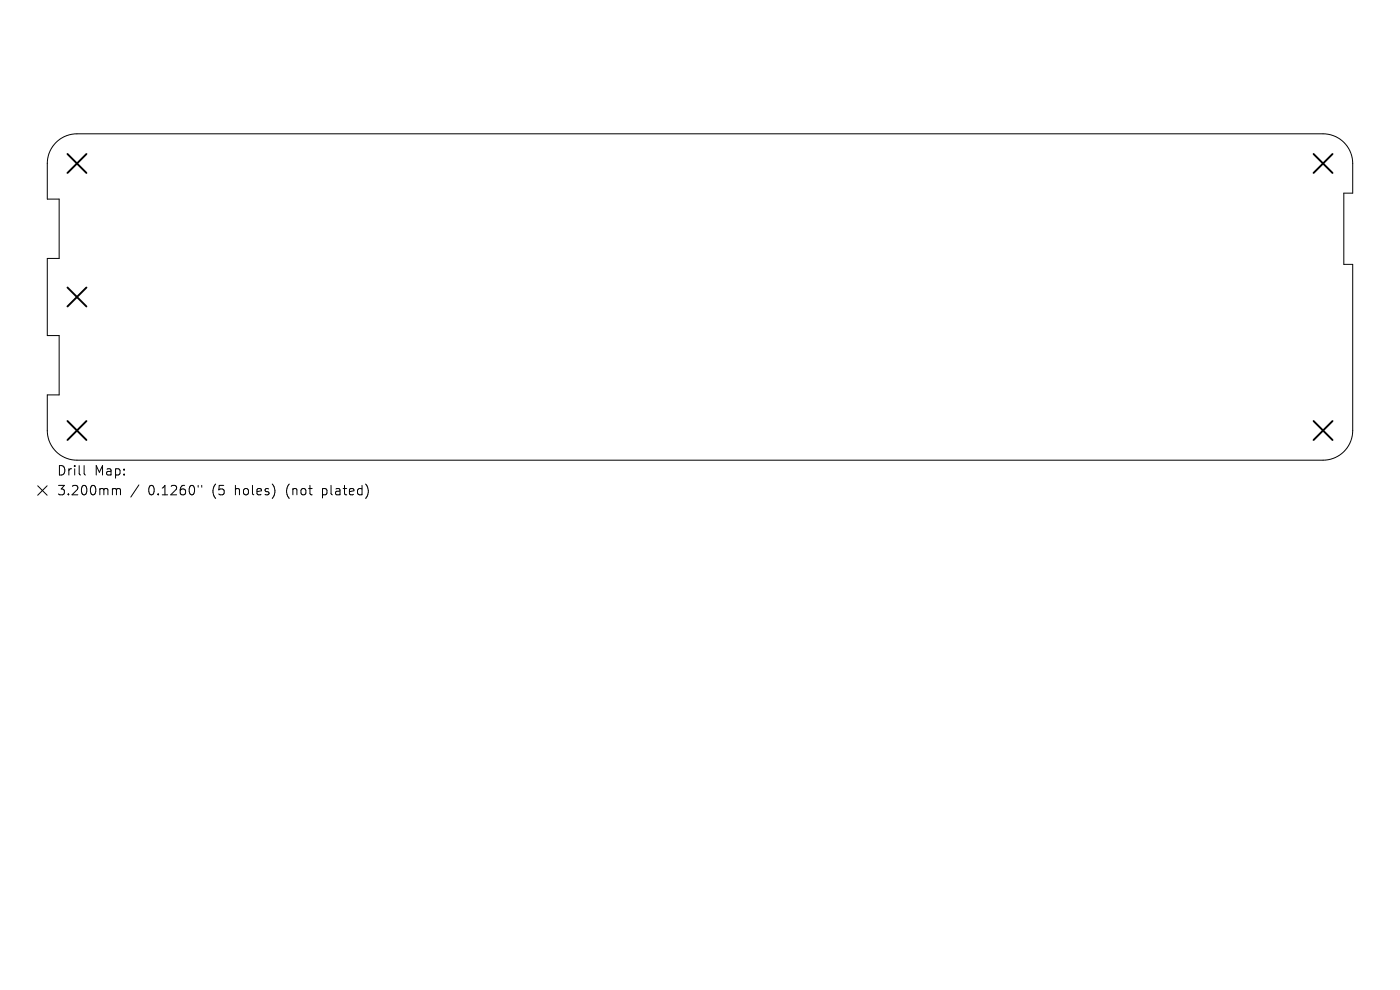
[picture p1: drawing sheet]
<svg xmlns="http://www.w3.org/2000/svg" width="297mm" height="210mm" viewBox="0 0 297 210" stroke-linecap="round" stroke-linejoin="round" font-family="sans-serif">
<defs><g id="words">
<g font-size="2.8">
<text x="12" y="101.2">Drill</text>
<text x="20" y="101.2">Map:</text>
<text x="12" y="105.4">3.200mm</text>
<text x="31.4" y="105.4">0.1260&quot;</text>
<text x="45.2" y="105.4">(5</text>
<text x="50.1" y="105.4">holes)</text>
<text x="61.2" y="105.4">(not</text>
<text x="69" y="105.4">plated)</text>
</g>
</g></defs>
<path d="M11.9 30.2a6.3 6.3 0 0 1 4.4-1.8h264.4a6.3 6.3 0 0 1 6.3 6.3v6.3h-1.9v15.1h1.9v35.2a6.3 6.3 0 0 1-6.3 6.3h-264.4a6.3 6.3 0 0 1-6.3-6.3v-7.5h2.5v-12.6h-2.5v-16.4h2.5v-12.6h-2.5v-7.5a6.3 6.3 0 0 1 1.9-4.5zM17.8 98.8v1.7l.3 .3M8 103.1l2 2M10 103.1l-2 2M24.1 103.6h.3l.3 .3M24.7 103.9l.3-.3 .5 .1 .1 1.3M24.7 103.9v1.1M29.5 102.9l-1.7 2.5M42 103v.3M42.8 103v.3" fill="none" stroke="#000" stroke-width=".21"/>
<path d="M14.3 32.7l4 4M18.3 32.7l-4 4M278.7 32.7l4 4M282.7 32.7l-4 4M14.3 61l4 4M18.3 61l-4 4M14.3 89.3l4 4M18.3 89.3l-4 4M278.7 89.3l4 4M282.7 89.3l-4 4" fill="none" stroke="#000" stroke-width=".4"/>
<use href="#words"/>
</svg>
